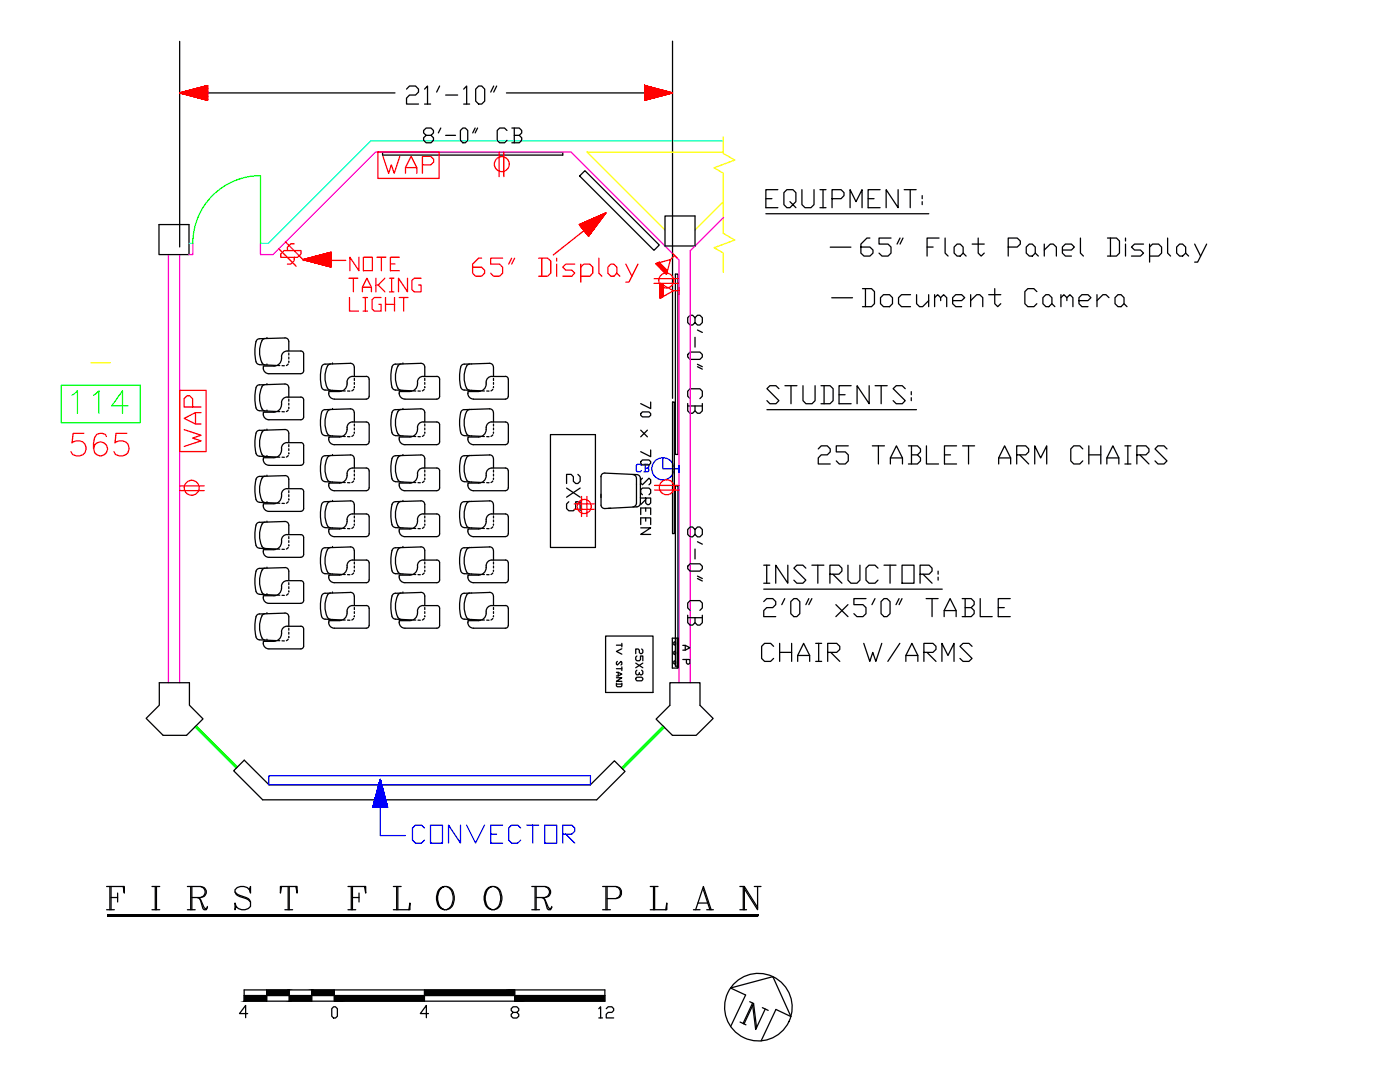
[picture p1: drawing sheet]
<svg xmlns="http://www.w3.org/2000/svg" width="279mm" height="216mm" viewBox="0 0 279 216" stroke-linecap="round" stroke-linejoin="round" font-family="sans-serif">
<defs><g id="words">
<text font-size="9.7" x="146.8" y="206.7">N</text>
<text font-size="8.8" x="171.1" y="53.6">65&quot; Flat Panel Display</text>
<text font-size="8.4" fill="#f00" x="93.5" y="57.5">65&quot; Display</text>
<text font-size="8.4" x="20.5" y="182.7">F I R S T F L O O R P L A N</text>
<text font-size="7.9" fill="#0f0" x="13.4" y="83.6">114</text>
<text font-size="7.9" fill="#f00" x="13.4" y="92.1">565</text>
<text font-size="7.5" x="151" y="133.3">CHAIR W/ARMS</text>
<g font-size="7.1">
<text x="80.1" y="21.9">21'-10&quot;</text>
<text x="152" y="42.7">EQUIPMENT:</text>
<text x="171.1" y="62.4">Document Camera</text>
<text x="152" y="81.8">STUDENTS:</text>
<text x="162.3" y="93.8">25 TABLET ARM CHAIRS</text>
<text x="151.7" y="117.5">INSTRUCTOR:</text>
<text x="151.7" y="124.2">2'0&quot; x5'0&quot; TABLE</text>
</g>
<text font-size="7.1" fill="#f00" x="75.5" y="36">WAP</text>
<text font-size="7.1" fill="#00f" x="81.5" y="169.3">CONVECTOR</text>
<text font-size="6.6" fill="#f00" x="41.3" y="90.3" transform="rotate(-90 41.3 90.3)">WAP</text>
<g font-size="6.2">
<text x="83.6" y="29.6">8'-0&quot; CB</text>
<text x="141.5" y="83.6" transform="rotate(-90 141.5 83.6)">8'-0&quot; CB</text>
<text x="141.5" y="125.9" transform="rotate(-90 141.5 125.9)">8'-0&quot; CB</text>
</g>
<g font-size="6.2" fill="#f00">
<text x="56.4" y="52.6">S</text>
<text x="68.8" y="55.4">NOTE</text>
<text x="68.8" y="59.6">TAKING</text>
<text x="117.1" y="103" transform="rotate(-90 117.1 103)">2X5</text>
</g>
<text font-size="5.7" fill="#f00" x="68.8" y="63.1">LIGHT</text>
<g font-size="5.3">
<text x="131.2" y="107.9" transform="rotate(-90 131.2 107.9)">70 x 70 SCREEN</text>
<text x="118.5" y="204.3">12</text>
</g>
<g font-size="4.4">
<text x="125.9" y="95.2">CB</text>
<text x="129.5" y="137.2" transform="rotate(-90 129.5 137.2)">25X30</text>
<text x="139" y="133.7" transform="rotate(-90 139 133.7)">A P</text>
</g>
<text font-size="2.6" fill="#ff0" x="17.3" y="73.7">-</text>
</g></defs>
<!-- layer: LOAD-BEARING -->
<path d="M35.9 18.5h42.9M35.9 8.3v41M101.1 18.5h33.1M134.2 8.2v71.3M31.7 44.8h6v6h-6zM132.7 43.1h6v6h-6zM31.8 136.2h6v4.5l2.7 2.7-3.3 3.3h-4.6l-3.4-3.4 2.6-2.6zM133.7 136.2h6v4.5l2.6 2.7-3.4 3.3h-4.7l-3.3-3.2 2.8-2.8zM46.6 153.8l2.1-2.1 5 4.9h64.1l4.8-4.8 2.1 2.1-5.6 5.7h-66.7z" fill="none" stroke="#000" stroke-width=".25"/>
<!-- layer: CLFUR -->
<g fill="none" stroke="#000" stroke-width=".25">
<path d="M76.3 30.4h36v.5h-36zM115.7 35.1l1-1 14.9 14.8-1.1 1.1zM134.8 54.7h.5v36h-.5zM152.8 42.7h32.6M165.7 49.3h4.1M166 59.4h4.1M51.1 72.2a.75 .75 0 0 0 .7 .5M51.1 77.4a8.2 8.2 0 0 0 .1 4.2l.6 .4M51.8 67.6a.75 .75 0 0 0-.7 .6l-.2 2.3 .2 1.7M51.8 76.8a.75 .75 0 0 0-.7 .6M51.8 76.8l5.4-.1 .4 .5v2M51.8 72.8l3.3 .1"/>
<path d="M52.3 72.4l.6 .4M52.9 67.5l-.2 .1a4.3 4.3 0 0 0-.7 4.2l.3 .6M52.9 76.7l-.2 .1a4.5 4.5 0 0 0-.4 4.8l.6 .4M53.3 72.8h.1M53.3 67.5h.1M53.3 76.8h.1M55.3 72.9h.5M56.3 73h.4M56.9 67.4l.5 .2 .2 .4v2M56.9 67.4l-5.1 .2M57.5 72.6l-.3 .3M57.6 72.1v.2"/>
<path d="M57.6 70.4v.4M57.6 71.2v.4M57.6 79.6v.5M60 70l.5 .3 .1 .3v3.4l-.3 .5h-.3M60 79.2l.3 .1 .3 .5v3.4M60 70h-2.7a1.21 1.21 0 0 0-1.1 1.6 1.49 1.49 0 0 1-1.5 1.4h-2.1a1.19 1.19 0 0 0 1.1 1.6h6.3M60 79.2h-2.7a1.19 1.19 0 0 0-1.1 1.6 1.54 1.54 0 0 1-1.5 1.4M64.9 72.6a.74 .74 0 0 0-.7 .6 8.2 8.2 0 0 0 .1 4.3l.6 .3 3.3 .2M65.6 78.5a1.13 1.13 0 0 0 1.1 1.1M66 72.6l-.3 .1a3.7 3.7 0 0 0-.8 3.5 1.82 1.82 0 0 0 .8 1.6l.3 .1M66.3 77.9h.1M66.4 72.6h.1"/>
<path d="M67.8 78.1h-2.2v.4M68.4 78h.5M69.3 76.6a1.49 1.49 0 0 1-1.5 1.5M69.3 76.2v.4M69.4 78h.4M69.9 72.5l.6 .2 .2 .3v2.1M69.9 72.5l-5 .2M70.4 75.1a1.13 1.13 0 0 0-1.1 1.1M70.4 75.1h2.7M70.6 77.7l-.4 .3M70.7 77.1v.3M70.7 75.5v.4"/>
<path d="M70.7 76.3v.4M73.1 75.1l.3 .1 .3 .5M73.7 79.1l-.1 .3-.5 .2-6.4 .1M73.7 75.7v3.4M80.1 72.6l-.3 .1a3.7 3.7 0 0 0-.8 3.5 1.82 1.82 0 0 0 .8 1.6l.3 .1M80.4 77.9h.1M80.4 72.6h.1M81.8 78.1h-2.1v.4M82.5 78h.5M83.4 78h.5M84 72.5l-5.1 .1a.74 .74 0 0 0-.7 .6 8.2 8.2 0 0 0 .1 4.3l.6 .3 3.3 .2M84 72.5l.5 .2 .2 .3 .1 2.1"/>
<path d="M84.4 75.1a1.19 1.19 0 0 0-1.1 1.5 1.54 1.54 0 0 1-1.5 1.5M84.5 75.1h2.7M84.7 77.7l-.4 .3M84.8 77.1v.3M84.8 75.5v.4M84.8 76.3v.4M87.2 75.1l.3 .1 .2 .5M87.7 75.7v3.4l-.2 .5-6.7 .1a1.18 1.18 0 0 1-1.1-1.2M93.8 72.6l-.3 .1a3.7 3.7 0 0 0-.8 3.5 1.57 1.57 0 0 0 1 1.7M94.1 77.9h.1M94.1 72.6h.1M95.5 78.1h-2.1v.4"/>
<path d="M96.2 78h.5M97.1 78h.5M98.2 75.1a1.21 1.21 0 0 0-1.2 1.5 1.49 1.49 0 0 1-1.5 1.5M98.2 75.1h2.7M98.4 77.7l-.4 .3M98.5 75.1l-.1-2.1-.3-.4h-5.4a.74 .74 0 0 0-.8 .6 8.2 8.2 0 0 0 .1 4.3l.6 .3 3.3 .2M98.5 77.1v.3M98.5 75.5v.4M98.5 76.3v.4M100.9 75.1l.5 .3v.3M101.5 75.7l-.1 3.4-.2 .5-6.7 .1a1.18 1.18 0 0 1-1.1-1.2M51.1 86.4a8.2 8.2 0 0 0 .1 4.3l.6 .3"/>
<path d="M51.8 85.9a.75 .75 0 0 0-.7 .5M51.8 95.1a.75 .75 0 0 0-.7 .5 8.2 8.2 0 0 0 .1 4.3l.6 .3M51.8 85.9l5.4-.1 .4 .5v2M51.8 95.1l5.4-.1 .4 .4v2.1M51.8 91l3.3 .2M51.8 82l3.3 .1M52.9 85.8l-.2 .1a4.3 4.3 0 0 0-.7 4.1l.4 .9 .5 .2M52.9 95l-.2 .1a4.3 4.3 0 0 0-.7 4.1l.4 .9 .5 .2M53.3 91.1h.1M53.3 85.8h.1M53.3 82h.1M53.3 95h.1"/>
<path d="M54.7 91.3h-2.1a1.18 1.18 0 0 0 1.1 1.5l6.3 .1M54.7 82.3h-2.1a1.18 1.18 0 0 0 1.1 1.5h6.3M55.3 91.2h.5M55.3 82.1h.5M56.2 99a1.49 1.49 0 0 1-1.5 1.5M56.3 91.2h.4M56.3 82.1l.4 .1M57.5 90.9l-.3 .3M57.5 81.8l-.3 .3M57.6 90.3v.3M57.6 81.3v.2M57.6 99.7v.1"/>
<path d="M57.6 80.5v.3M57.6 88.7v.4M57.6 89.5v.4M57.6 97.9v.4M57.6 98.7v.4M57.6 99.5v.2M60 88.3l.5 .3 .1 .3v3.4M60 97.5l.5 .3 .1 .3v3.4l-.3 .4-.3 .1M60 88.3h-2.7a1.19 1.19 0 0 0-1.1 1.5 1.54 1.54 0 0 1-1.5 1.5M60 97.5h-2.7a1.19 1.19 0 0 0-1.1 1.5M60.6 92.3l-.3 .5h-.3M60.6 83.2l-.3 .5-.3 .1"/>
<path d="M64.2 95.5a.75 .75 0 0 0 .7 .6l3.3 .2M64.9 81.7a.74 .74 0 0 0-.7 .6 8.2 8.2 0 0 0 .1 4.3l.6 .3 3.3 .2M64.9 90.9a.75 .75 0 0 0-.7 .6l-.3 2.3 .3 1.7M65.3 95.7l.7 .5M66 81.7l-.3 .1a3.7 3.7 0 0 0-.8 3.5 1.82 1.82 0 0 0 .8 1.6l.3 .1M66 90.9h-.3a3.7 3.7 0 0 0-.8 3.6l.4 1.2M66.3 96.2h.1M66.3 87h.1M66.4 81.7h.1M66.4 90.9h.1M66.7 97.9h6.4M67.8 87.2h-2.2a1.19 1.19 0 0 0 1.1 1.5"/>
<path d="M68.4 87.1h.5M68.4 96.3h.5M69.3 85.7a1.49 1.49 0 0 1-1.5 1.5M69.3 94.9a1.49 1.49 0 0 1-1.5 1.5h-2.2a1.19 1.19 0 0 0 1.1 1.5M69.3 85.3v.4M69.3 94.5v.4M69.4 87.1h.4M69.4 96.3h.4M69.9 81.6l.6 .2 .2 .3v2.1M69.9 90.8l.6 .2 .2 .3v2.1M69.9 99.9l.6 .2 .2 .4v2.1M69.9 81.6l-5 .1"/>
<path d="M69.9 90.8l-5 .1M69.9 99.9l-5 .2M70.4 84.2a1.13 1.13 0 0 0-1.1 1.1M70.4 84.2h2.7l.3 .1 .3 .5M70.6 86.8l-.4 .3M70.6 96l-.4 .3M70.7 86.2v.2M70.7 95.4v.3M70.7 84.6v.4M70.7 85.4v.4M70.7 93.8v.4M70.7 94.6v.4"/>
<path d="M73.7 88.1l-.3 .5-.3 .1h-6.4M73.7 97.3l-.1 .3-.5 .3M73.7 93.9l-.3-.4-.3-.1h-2.7a1.13 1.13 0 0 0-1.1 1.1M73.7 84.8v3.4M73.7 94v3.3M78.2 95.5a.75 .75 0 0 0 .7 .6l3.3 .2M79.4 95.7l.7 .5M80.1 90.9h-.3a3.7 3.7 0 0 0-.8 3.6l.4 1.2M80.1 81.7l-.3 .1a3.7 3.7 0 0 0-.8 3.5 1.82 1.82 0 0 0 .8 1.6l.3 .1M80.4 96.2h.1M80.4 87h.1M80.4 90.9h.1"/>
<path d="M80.4 81.7h.1M82.5 96.3h.5M82.5 87.1h.5M83.3 94.5a1.13 1.13 0 0 1 1.2-1.1h2.7l.5 .3v3.6l-.2 .5-.3 .1M83.3 94.5a1.58 1.58 0 0 1-1.5 1.9h-2.1a1.21 1.21 0 0 0 1.1 1.5h6.4M83.4 96.3h.5M83.4 87.1h.5M84 99.9l-5.1 .2a.75 .75 0 0 0-.7 .6 8.2 8.2 0 0 0 .1 4.2l.6 .4 3.3 .1M84 90.8l-5.1 .1a.75 .75 0 0 0-.7 .6l-.2 2.3 .2 1.7M84 81.6l-5.1 .1a.74 .74 0 0 0-.7 .6 8.2 8.2 0 0 0 .1 4.3l.6 .3 3.3 .2M84 99.9l.5 .2 .2 .4 .1 2.1M84 90.8l.5 .2 .2 .3 .1 2.1"/>
<path d="M84 81.6l.5 .2 .2 .3 .1 2.1M84.4 84.2a1.19 1.19 0 0 0-1.1 1.5 1.54 1.54 0 0 1-1.5 1.5M84.5 84.2h2.7l.5 .3v3.9l-.5 .3h-6.4a1.21 1.21 0 0 1-1.1-1.5h2.1M84.7 96l-.4 .3M84.7 86.8l-.4 .3M84.8 95.4v.3M84.8 86.2v.2M84.8 84.6v.4M84.8 85.4v.4M84.8 93.8v.4M84.8 94.6v.4M91.9 95.5a.75 .75 0 0 0 .7 .6l3.3 .2"/>
<path d="M93.1 95.7l.6 .5M93.4 96.8a1.13 1.13 0 0 0 1.1 1.1h6.4M93.8 81.7l-.3 .1a3.7 3.7 0 0 0-.8 3.5 1.57 1.57 0 0 0 1 1.7M93.8 90.9h-.3a3.7 3.7 0 0 0-.8 3.6l.4 1.2M94.1 96.2h.1M94.1 87h.1M94.1 81.7h.1M94.1 90.9h.1M95.5 87.2h-2.1v.4M96.2 87.1h.5M96.2 96.3h.5M97 94.5a1.55 1.55 0 0 1-1.5 1.9h-2.1v.4"/>
<path d="M97.1 87.1h.5M97.1 96.3h.5M97.7 90.8l.5 .2 .2 .3 .1 2.1M97.7 90.8l-5 .1a.75 .75 0 0 0-.8 .6l-.2 2.3 .2 1.7M98.2 84.2a1.21 1.21 0 0 0-1.2 1.5 1.49 1.49 0 0 1-1.5 1.5M98.2 93.4a1.13 1.13 0 0 0-1.2 1.1M98.2 84.2h2.7l.5 .3v3.9l-.5 .3h-6.4a1.13 1.13 0 0 1-1.1-1.1M98.2 93.4h2.7l.5 .3v3.6l-.2 .5-.3 .1M98.4 86.8l-.4 .3M98.4 96l-.4 .3M98.5 84.2l-.1-2.1-.3-.4h-5.4a.74 .74 0 0 0-.8 .6 8.2 8.2 0 0 0 .1 4.3l.6 .3 3.3 .2M98.5 86.2v.2"/>
<path d="M98.5 95.4v.3M98.5 84.6v.4M98.5 85.4v.4M98.5 93.8v.4M98.5 94.6v.4M109.9 86.7h8.9v22.5h-8.9zM120 95.1v5.7M120.7 94.4l6.4 .3M120.7 94.4l-.5 .2-.3 .5M134.2 80.2h.4v26.3h-.4zM153.1 81.7h29.8M51.8 113.4a.75 .75 0 0 0-.7 .6 8.2 8.2 0 0 0 .1 4.2l.6 .4"/>
<path d="M51.8 104.2a.74 .74 0 0 0-.7 .6 8.2 8.2 0 0 0 .1 4.2l.6 .4M51.8 113.4l5.4-.1 .4 .5v2.1M51.8 104.2l5.4-.1 .4 .5v2.1M51.8 118.6l3.3 .1M51.8 100.2l3.3 .2M51.8 109.4l3.3 .1M52.5 119.3a1.13 1.13 0 0 0 1.2 1.1h6.3M52.9 113.4h-.2a4.3 4.3 0 0 0-.7 4.2l.4 .8 .5 .2M52.9 104.2h-.2a4.3 4.3 0 0 0-.7 4.2l.4 .8 .5 .2M53.3 118.7h.1M53.3 113.4h.1M53.3 100.3h.1"/>
<path d="M53.3 104.2h.1M53.3 109.5h.1M54.7 100.5h-2.1a1.19 1.19 0 0 0 1.1 1.5h6.3M55.3 118.7l.5 .1M55.3 100.4h.5M55.3 109.6h.5M56.2 107.8a1.62 1.62 0 0 1-1.5 1.9h-2.1a1.19 1.19 0 0 0 1.1 1.5h6.3M56.3 118.8h.4M56.3 100.4l.4 .1M56.3 109.6h.4M57.5 118.5l-.3 .3M57.5 100.1l-.3 .3"/>
<path d="M57.5 109.2l-.3 .4M57.6 117.9v.2M57.6 108.7v.2M57.6 107.1v.4M57.6 107.9v.3M57.6 116.3v.4M57.6 117.1v.4M60 115.9l.5 .2 .1 .3v3.4M60 106.7l.3 .1 .3 .4M60 115.9h-2.7a1.19 1.19 0 0 0-1.1 1.5 1.54 1.54 0 0 1-1.5 1.5h-2.1v.4M60 106.7h-2.7a1.13 1.13 0 0 0-1.1 1.1M60.6 119.8l-.3 .5-.3 .1"/>
<path d="M60.6 110.6l-.1 .3-.5 .3M60.6 107.3v3.3M64.2 113.9a.75 .75 0 0 0 .7 .6l3.3 .1M64.9 109.3a.75 .75 0 0 0-.7 .6l-.3 2.3 .3 1.7M64.9 100.1a.75 .75 0 0 0-.7 .6 8.2 8.2 0 0 0 .1 4.2l.6 .4 3.3 .1M64.9 118.4a.75 .75 0 0 0-.7 .5l-.3 2.3 .3 1.8M65.3 118.8a5.2 5.2 0 0 0 0 4.4M66 109.2l-.3 .1a3.7 3.7 0 0 0-.8 3.5 1.61 1.61 0 0 0 1.1 1.7M66 100.1h-.3a3.7 3.7 0 0 0-.8 3.5 1.61 1.61 0 0 0 1.1 1.7M66 118.3l-.7 .5M66.3 105.3h.1M66.3 114.5h.1"/>
<path d="M66.4 109.2h.1M66.4 100.1h.1M66.4 118.3h.1M67.8 105.6h-2.2a1.19 1.19 0 0 0 1.1 1.5M68.4 114.6h.5M68.4 105.4l.5 .1M69.3 113.3a1.52 1.52 0 0 1-1.5 1.5h-2.2a1.18 1.18 0 0 0 1.1 1.5M69.3 104a1.49 1.49 0 0 1-1.5 1.5M69.3 103.7v.4M69.3 112.9v.4M69.4 114.7h.4M69.4 105.5h.4"/>
<path d="M69.9 109.1l.6 .2 .2 .4v2.1M69.9 118.2l.6 .2 .2 .3v2.1M69.9 109.1l-5 .2M69.9 118.2l-5 .2M70.6 114.3l-.4 .3M70.6 105.1l-.4 .3M70.7 113.9v.1M70.7 104.6v.2M70.7 103v.4M70.7 103.8v.3M70.7 112.1v.4M70.7 112.9v.4"/>
<path d="M70.7 113.8v.1M73.7 115.7l-.3 .5-.3 .1h-6.4M73.7 112.3l-.3-.5-.3-.1-2.7 .1a1.09 1.09 0 0 0-1.1 1.1M73.7 106.5l-.3 .5-.3 .1h-6.4M73.7 103.1l-.3-.5h-.3h-2.7a1.09 1.09 0 0 0-1.1 1.1M73.7 103.1v3.4M73.7 112.3v3.4M78.2 113.9a.75 .75 0 0 0 .7 .6l3.3 .1M78.9 118.4a.75 .75 0 0 0-.7 .5l-.2 2.3 .2 1.8M78.9 109.3a.75 .75 0 0 0-.7 .6l-.2 2.3 .2 1.7M79.4 118.8a5.2 5.2 0 0 0 0 4.4M79.7 114.8l2.1-.1a1.56 1.56 0 0 0 1.5-1.8 1.1 1.1 0 0 1 1.2-1.1l2.7-.1 .5 .3v4l-.5 .3h-6.4a1.21 1.21 0 0 1-1.1-1.5z"/>
<path d="M80.1 118.3l-.7 .5M80.1 100.1h-.3a3.7 3.7 0 0 0-.8 3.5 1.61 1.61 0 0 0 1.1 1.7M80.1 109.2l-.3 .1a3.7 3.7 0 0 0-.8 3.5 1.61 1.61 0 0 0 1.1 1.7M80.4 105.3h.1M80.4 114.5h.1M80.4 118.3h.1M80.4 100.1h.1M80.4 109.2h.1M82.5 105.4l.5 .1M82.5 114.6h.5M83.3 104a1.49 1.49 0 0 1-1.5 1.5M83.3 104.1a1.16 1.16 0 0 1 1.2-1.5h2.7l.5 .2v4l-.5 .3h-6.4a1.21 1.21 0 0 1-1.1-1.5h2.1"/>
<path d="M83.4 105.5h.5M83.4 114.7h.5M84 118.2l-5 .2M84 109.1l-5 .2M84 118.2l.5 .2 .2 .3 .1 2.1M84 109.1l.5 .2 .2 .4 .1 2.1M84.7 105.1l-.4 .3M84.7 114.3l-.4 .3M84.8 104.6v.2M84.8 113.9v.1M84.8 103v.4M84.8 103.8v.3"/>
<path d="M84.8 112.1v.4M84.8 112.9v.4M84.8 113.8v.1M91.9 113.9a.75 .75 0 0 0 .7 .6l3.3 .1M92.7 109.3a.75 .75 0 0 0-.8 .6l-.2 2.3 .2 1.7M92.7 118.4a.75 .75 0 0 0-.8 .5l-.2 2.3 .2 1.8M92.7 109.3l5.4-.1 .3 .5 .1 2.1M92.7 118.4l5.4-.1 .3 .4 .1 2.1M93.1 118.8a5.2 5.2 0 0 0 0 4.4M93.8 109.2l-.3 .1a3.7 3.7 0 0 0-.8 3.5 1.63 1.63 0 0 0 1 1.7M93.8 100.1h-.3a3.7 3.7 0 0 0-.8 3.5 1.63 1.63 0 0 0 1 1.7M93.8 118.3l-.7 .5"/>
<path d="M94.1 105.3h.1M94.1 114.5h.1M94.1 109.2h.1M94.1 100.1h.1M94.1 118.3h.1M95.5 105.6h-2.1v.4M96.2 114.6h.5M96.2 105.4l.5 .1M97 104a1.49 1.49 0 0 1-1.5 1.5M97.1 114.7h.5M97.1 105.5h.5M98.2 111.7a1.21 1.21 0 0 0-1.2 1.6 1.49 1.49 0 0 1-1.5 1.4l-2.1 .1v.3"/>
<path d="M98.2 102.5a1.21 1.21 0 0 0-1.2 1.6M98.2 111.8l2.7-.1 .5 .3v4l-.5 .3h-6.4a1.13 1.13 0 0 1-1.1-1.2M98.2 102.6h2.7l.5 .2v4l-.5 .3h-6.4a1.13 1.13 0 0 1-1.1-1.2M98.4 114.3l-.4 .3M98.4 105.1l-.4 .3M98.5 113.9v.1M98.5 102.6l-.1-2.1-.3-.5-5.4 .1a.75 .75 0 0 0-.8 .6 8.2 8.2 0 0 0 .1 4.2l.6 .4 3.3 .1M98.5 104.6v.2M98.5 103v.4M98.5 103.8v.3M98.5 112.1v.4M98.5 112.9v.4"/>
<path d="M98.5 113.8v.1M119.9 100.8a.75 .75 0 0 0 .8 .7l6.4-.4M121.9 101.4l-.5 .1M152.4 117.6h35.6M51.8 122.5a.75 .75 0 0 0-.7 .6 7.1 7.1 0 0 0 .2 4.4l.5 .2M51.8 122.5l5.4-.1 .4 .5v2.1M51.8 127.7l3.3 .1M52.5 128.3a1.13 1.13 0 0 0 1.2 1.2h6.3M52.9 122.4l-.2 .1a4.3 4.3 0 0 0-.7 4.2l.4 .8 .5 .2M53.3 127.7h.1M53.3 122.4h.1M55.3 127.8h.5"/>
<path d="M56.3 127.9h.4M57.3 124.9a1.19 1.19 0 0 0-1.1 1.6 1.54 1.54 0 0 1-1.5 1.5h-2.1v.4M57.3 125h2.7M57.5 127.5l-.3 .3M57.6 127v.2M57.6 125.3v.5M57.6 126.2v.3M60 124.9l.5 .3 .1 .3v3.4l-.3 .5-.3 .1M64.2 123a.75 .75 0 0 0 .7 .5l3.3 .2M65.3 123.2l.7 .4M66.3 123.6h.1M68.4 123.7h.5"/>
<path d="M69.3 122.3a1.52 1.52 0 0 1-1.5 1.5h-2.2a1.18 1.18 0 0 0 1.1 1.5M69.3 122v.3M69.4 123.7l.4 .1M70.6 123.4l-.4 .3M70.7 123v.1M70.7 121.2v.4M70.7 122v.4M70.7 122.9v.1M73.7 124.8l-.3 .5h-.3h-6.4M73.7 121.4l-.3-.5-.3-.1h-2.7a1.09 1.09 0 0 0-1.1 1.2M73.7 121.4v3.4M78.2 123a.75 .75 0 0 0 .7 .5l3.3 .2"/>
<path d="M79.4 123.2l.7 .4M79.7 123.8h2.1a1.56 1.56 0 0 0 1.5-1.8 1.1 1.1 0 0 1 1.2-1.2h2.7l.5 .3v4l-.5 .2h-6.4a1.21 1.21 0 0 1-1.1-1.5zM80.4 123.6h.1M82.5 123.7h.5M83.4 123.7l.5 .1M84.7 123.4l-.4 .3M84.8 123v.1M84.8 121.2v.4M84.8 122v.4M84.8 122.9v.1M91.9 123a.75 .75 0 0 0 .7 .5l3.3 .2M93.1 123.2l.6 .4"/>
<path d="M94.1 123.6h.1M96.2 123.7h.5M97.1 123.7l.5 .1M98.2 120.8a1.21 1.21 0 0 0-1.2 1.5 1.49 1.49 0 0 1-1.5 1.5h-2.1v.4M98.2 120.8h2.7l.5 .3v4l-.5 .2h-6.4a1.13 1.13 0 0 1-1.1-1.1M98.4 123.4l-.4 .3M98.5 123v.1M98.5 121.2v.4M98.5 122v.4M98.5 122.9v.1M120.9 126.9h9.4v11.3h-9.4zM123 134.2h.4l.7 .3-.7 .4h-.4"/>
<path d="M123 135.2h1.1l-1.1 .8h1.1M123 136.3v.6l.2 .1h.7l.2-.1v-.6M123 128.7h1.1M123 133.4h1.1M123 136.5h1.1M123.2 132l-.2 .2v.3l.2 .2 .7-.7 .2 .2v.3l-.2 .2M123.4 134.2v.7M124.1 129.5l-1.1 .5 1.1 .5M124.1 128.4v.7M124.1 133.1v.7M134.8 132.9v-35.9h.5v35.9"/>
</g>
<!-- layer: WALLS -->
<path d="M33.6 50.8v85.4M35.9 50.8v85.4M38.5 48.6v2.2h-.8M52 48.6v2.2h2.5l20.5-20.5h39l21.5 21.6v84.3M144.4 43.4l-6.6 6.6v86.2" fill="none" stroke="#f0f" stroke-width=".25"/>
<!-- layer: STAIRS -->
<path d="M144.4 28.1h-70.4l-20.4 20.5h-1.6M37.7 48.6h.8" fill="none" stroke="#0ff" stroke-width=".25"/>
<!-- layer: OPENINGS -->
<path d="M52 48.5v-13.4a13.5 13.5 0 0 0-13.5 13.4M38.9 145.1l8.2 8.2M39 144.9l8.2 8.3M39.2 144.8l8.2 8.2M132.3 144.9l-8.3 8.3M132.5 145l-8.3 8.4M132.6 145.2l-8.3 8.3" fill="none" stroke="#0f0" stroke-width=".25"/>
<!-- layer: ELECT -->
<g fill="none" stroke="#f00" stroke-width=".25">
<path d="M75.4 30.3h12.2v5.3h-12.2zM99.6 30.4v4.8M100.5 30.4v4.8M60.5 52h8.5M121 42.5l-10.6 8.4M130.5 55.6h4.9M130.5 56.5h4.9M130.9 52.6h.9M131 52.7h.8M131 52.7h.9M131.1 52.8h.9M131.1 52.6h.6"/>
<path d="M131.1 52.8l.9 .1M131.2 52.9h.8M131.2 52.9l.9 .1M131.3 53h.9M131.3 52.5h.3M131.4 53.1h.8M131.4 53.1h.9M131.5 53.2h.9M131.5 52.5h.1M131.5 53.2l.9 .1M131.6 52.4h.1M131.6 52.4l1.6 1.6 .6-2.2-2.9 .8 2.1 2.1 .2-.7"/>
<path d="M131.6 53.3h.8M131.6 53.3h.9M131.7 53.4h.9M131.7 59.5h.1M131.7 57.6l.6 .7-.6-.6M131.7 57.6l.6 .6M131.7 57.5l.6 .6M131.7 57.4l.6 .6M131.7 57.3l.6 .6-.6-.6M131.7 57.2l.6 .7M131.7 57.2l.6 .6M131.7 57.1l.6 .6"/>
<path d="M131.7 57l.6 .6-.6-.7 .6 .6M131.7 56.8l.6 .6M131.7 56.7l.6 .6M131.7 56.7l.6 .6-.6-.7 .6 .6M131.7 56.5l.6 .7M131.7 57.8l.6 .7M131.7 57.9l.6 .6M131.7 58l.6 .6M131.7 58.1l.6 .7M131.7 58.2l.6 .6M131.7 58.3l.6 .6M131.7 58.4l.6 .6"/>
<path d="M131.7 58.6l.6 .6M131.7 58.7l.6 .5M131.7 58.7l.5 .5-.5-.4M131.7 58.9l.5 .3M131.7 58.9l.4 .4M131.7 59l.4 .3M131.7 59l.3 .3M131.7 59.1l.3 .3M131.7 59.1l.3 .3-.3-.2M131.7 59.3l.2 .1-.2-.1M131.7 59.4l.1 .1M131.8 53.5h.9"/>
<path d="M131.8 53.6h.9M131.9 53.6h.8M131.9 56.6l.4 .5M131.9 53.6l.9 .1M131.9 59.4l-.2-.2 .2 .2M132 56.7l.3 .3-.3-.3M132 53.7h.9M132.1 53.8h.8M132.1 56.7l.2 .3M132.1 53.8h.9M132.2 53.9h.9M132.2 56.8l.1 .1v-.1"/>
<path d="M132.3 54h.8M132.3 54h.9M132.3 56.9h.1M132.3 56.9v2.3l2.1-1.2-2.7-1.5v3l.6-.3-.6-.6M132.3 58.1l-.6-.6 .6 .7M132.3 57.4l-.6-.6 .6 .7M132.3 59l-.6-.6 .6 .7M132.4 54.1h.8M132.5 54.2h.7M132.5 54.2h.6M132.6 54.3h.5M132.7 54.4h.4"/>
<path d="M132.8 54.5h.3M132.9 54.6h.1M133 54.7h.1M134.1 50.5l1 1M134.4 58h1.1M134.6 51l-.8 .8M135.5 57.3v1.4M35.9 77.9h5.2v12.2h-5.2zM35.9 97h4.8M35.9 97.9h4.8M130.6 96.9h5M130.6 97.8h5"/>
<circle cx="100.1" cy="32.8" r="1.49"/>
<circle cx="133" cy="56" r="1.49"/>
<circle cx="38.3" cy="97.3" r="1.49"/>
<circle cx="133.1" cy="97.2" r="1.49"/>
</g>
<!-- layer: CLOCK -->
<g fill="none" stroke="#00f" stroke-width=".25">
<path d="M132.3 91.4v2.2h2.2M134.5 93.6h1M135.5 92.8v1.5"/>
<circle cx="132.3" cy="93.5" r="2.21"/>
</g>
<!-- layer: MATCHLINES -->
<path d="M144.4 27.3v3.3l2.2 1.3-4.1 1.6 1.9 1.1v12l2.2 1.3-4.1 1.5 1.9 1.1v3.8" fill="none" stroke="#ff0" stroke-width=".25"/>
<!-- layer: CHASES -->
<path d="M144.4 30.3h-27.3l15.6 15.6M144.4 40.3l-5.7 5.6" fill="none" stroke="#ff0" stroke-width=".25"/>
<!-- layer: TITLEBLOCK -->
<g fill="none" stroke="#000" stroke-width=".25">
<path d="M21.5 182.6h129.7zM21.5 182.6h129.7M21.5 182.7h129.7M21.5 182.7h129.7zM48.7 197.5h72v2.3h-72zM48.7 198.6h72M53.2 197.5v2.3M57.7 197.5v2.3M62.2 197.5v2.3M66.7 197.5v2.3M84.7 197.5v2.3M102.7 197.5v2.3"/>
<path d="M145.8 197.1l8.4-2.2 3.6 7.9M151.2 182.6h-129.7h129.7M151.2 182.7h-129.7h129.7M49.4 202.2h-1.6l1.2-1.6v2.5M66.6 200.9h.4l.3 .4v1.5l-.3 .3h-.4l-.4-.3v-1.5zM85.5 202.2h-1.6l1.2-1.6v2.5M102.4 202l-.4-.4v-.3l.4-.4h.7l.4 .4v.3l-.4 .4h-.7l-.4 .4v.4l.4 .3h.7l.4-.3v-.4l-.4-.4"/>
<circle cx="151.4" cy="201" r="6.7"/>
</g>
<g fill="#000" stroke="#000" stroke-width=".2">
<path d="M48.7 198.6v1.2l4.5-1.2zM48.7 199.8l4.5-1.2v1.2zM53.2 198.6v1.2z"/>
<path d="M57.7 198.6v1.2l4.5-1.2zM57.7 199.8l4.5-1.2v1.2z"/>
<path d="M53.2 198.6h4.5v-1.1zM53.2 197.5h4.5l-4.5 1.1z"/>
<path d="M62.2 197.5l4.5 1.1h-4.5zM62.2 197.5l4.5 1.1v-1.1z"/>
<path d="M66.7 198.6v1.2l18-1.2zM66.7 199.8l18-1.2v1.2z"/>
<path d="M84.7 197.5v1.1l18-1.1zM84.7 198.6l18-1.1v1.1z"/>
<path d="M102.7 198.6v1.2l18-1.2zM102.7 199.8l18-1.2v1.2z"/>
</g>
<!-- layer: DIMENSIONS -->
<g fill="none" stroke="#f00" stroke-width=".25">
<path d="M35.9 18.5l5.5-1.4v2.9zM35.9 18.5h.1M36 18.5h.1M36.1 18.5l-.1 .1v-.1M36.2 18.5l-.2 .1M36.2 18.5l-.2 .1 .2-.1M36.2 18.6l.4-.2-.3 .2M36.3 18.4l-.2 .2M36.3 18.4l-.2 .2 .2-.2M36.4 18.4l-.2 .2 .2-.2M36.4 18.4l-.2 .2M36.5 18.7l.5-.5-.5 .5"/>
<path d="M36.7 18.3l-.4 .4 .4-.4M36.7 18.3l-.4 .4 .3-.4M36.7 18.3l-.3 .4 .3-.4M36.9 18.3l-.5 .4M37 18.2l-.5 .5 .5-.5M37.1 18.2l-.5 .5M37.2 18.2l-.6 .5M37.3 18.2l-.6 .6 .6-.6M37.3 18.9l1.2-1-1.1 1M37.3 18.1l-.6 .7M37.4 18.1l-.7 .7 .7-.7M37.4 18.1l-.6 .7 .6-.7"/>
<path d="M37.5 18.1l-.7 .7M37.5 18.1l-.6 .7M37.7 18.1l-.8 .7 .8-.7M37.7 18.1l-.8 .7M37.7 18l-.7 .8M37.8 18l-.8 .8 .9-.8M37.9 18l-.9 .9 .9-.9M38 18l-.9 .9 .9-.9M38 18l-.9 .9M38.1 17.9l-.9 1M38.2 17.9l-1 1M38.2 17.9l-1 1 1-1"/>
<path d="M38.2 17.9l-.9 1 1-1M38.3 17.9l-1 1M38.3 17.9l-1 1 1-1M38.5 17.8l-1.1 1.1 1.1-1.1M38.6 17.8l-1.1 1.2 1.1-1.2M38.7 17.8l-1.3 1.2 1.2-1.2M38.7 17.8l-1.2 1.2M38.7 17.8l-1.2 1.2 1.2-1.2M38.8 19.3l2.2-2.1-2.1 2.1M38.8 17.8l-1.2 1.2 1.2-1.2M38.9 17.7l-1.3 1.3 1.3-1.3M39 17.7l-1.3 1.3 1.4-1.3-1.3 1.4"/>
<path d="M39 17.7l-1.3 1.3 1.3-1.3M39.1 19.4l2.3-2.3-2.3 2.3M39.2 17.7l-1.4 1.4 1.4-1.4M39.2 19.4l2.2-2.2-2.2 2.2M39.2 17.7l-1.4 1.4M39.3 17.6l-1.5 1.5 1.5-1.5M39.3 17.6l-1.4 1.5M39.4 19.5l2-2.1-2 2.1M39.4 19.5l2-2-2 2M39.5 17.6l-1.6 1.5M39.5 19.5l1.9-1.9-1.9 1.9M39.6 17.5l-1.6 1.6 1.6-1.5"/>
<path d="M39.6 19.5l1.8-1.8-1.8 1.8M39.6 17.5l-1.6 1.6 1.5-1.5M39.6 17.5l-1.5 1.6M39.7 17.5l-1.6 1.6 1.6-1.6M39.7 19.5l1.7-1.7-1.7 1.7M39.7 17.5l-1.6 1.6zM39.8 19.6l1.6-1.7-1.6 1.7M39.8 17.5l-1.6 1.7 1.6-1.7M39.9 17.5l-1.7 1.7 1.7-1.7M39.9 19.6l1.5-1.5-1.5 1.5M40 19.6l1.4-1.4-1.4 1.4M40 17.4l-1.8 1.8 1.8-1.7"/>
<path d="M40 17.4l-1.8 1.8 1.7-1.7M40.1 17.4l-1.8 1.8M40.1 17.4l-1.8 1.8 1.8-1.8M40.1 19.7l1.3-1.4-1.3 1.4M40.1 17.4l-1.7 1.8M40.1 19.7l1.3-1.3-1.2 1.3M40.2 17.4l-1.8 1.8 1.9-1.8-1.8 1.8M40.3 19.7l1.1-1.1-1.1 1.1M40.3 19.7l1.1-1-1 1M40.4 19.7l1-1-1 1M40.5 17.3l-1.9 2 1.9-2M40.5 19.8l.9-1-.8 1"/>
<path d="M40.5 17.3l-2 1.9 1.9-1.9M40.6 19.8l.8-.9-.8 .9M40.6 19.8l.8-.8-.8 .8M40.7 17.3l-2.1 2 2-2M40.7 19.8l.7-.6-.6 .6M40.7 19.8l.7-.6-.7 .6M40.8 17.3l-2.1 2M40.8 17.2l-2.1 2.1 2.1-2.1M40.8 19.9l.6-.7-.6 .7M40.8 17.2l-2 2.1M40.9 17.2l-2.1 2.1 2.1-2.1M40.9 19.9l.5-.6-.5 .6"/>
<path d="M40.9 19.9l.5-.5-.4 .5M41 17.2l-2.1 2.1 2.2-2.1M41 19.9l.4-.4-.4 .4M41.1 17.1l-2.2 2.2 2.2-2.1M41.1 19.9l.3-.3-.3 .3M41.1 19.9l.3-.2-.2 .2M41.2 17.1l-2.3 2.2M41.2 17.1l-2.2 2.3 2.2-2.3M41.2 20l.2-.2-.2 .2M41.3 17.1l-2.3 2.3M41.3 20l.1-.1-.1 .1M41.3 17.1l-2.2 2.3"/>
<path d="M41.3 20h.1M41.4 17.1l-2.3 2.3 2.3-2.3M41.4 17.1l-2.2 2.3 2.2-2.2M41.4 17.3l-2.1 2.2M41.4 17.4l-2.1 2.1 2.1-2.1M41.4 17.4l-2 2.1 2-2M41.4 17.5l-2 2M41.4 17.7l-1.8 1.8 1.8-1.8M41.4 17.8l-1.8 1.7 1.8-1.7M41.4 17.8l-1.7 1.8zM41.4 18l-1.5 1.6M41.4 18.1l-1.5 1.5 1.5-1.5"/>
<path d="M41.4 18.1l-1.5 1.5 1.5-1.4M41.4 18.3l-1.3 1.3M41.4 18.4l-1.3 1.3 1.3-1.3M41.4 18.5l-1.2 1.2M41.4 18.6l-1.1 1.1M41.4 18.8l-1 .9M41.4 18.8l-.9 .9 .9-.9M41.4 19l-.8 .8M41.4 19.1l-.7 .7 .7-.7M41.4 19.1l-.7 .7M41.4 19.3l-.6 .6M41.4 19.5l-.4 .4"/>
<path d="M41.4 19.5l-.4 .4 .4-.4M41.4 19.6l-.3 .3M41.4 19.8l-.1 .2 .1-.2M41.4 19.9l-.1 .1M41.4 17.1l-2.3 2.3M41.4 17.4l-2.1 2.1M41.4 17.7l-1.8 1.8M41.4 17.8l-1.7 1.8M41.4 18.1l-1.5 1.5M41.4 18.4l-1.2 1.3M41.4 19.7l-.2 .3M128.7 19.6l2-2-2 2"/>
<path d="M128.7 19.3l1.7-1.8-1.7 1.8M128.7 19.2l1.6-1.7-1.6 1.7M128.7 19.1l1.5-1.6-1.5 1.6M128.7 18.9l1.4-1.4-1.4 1.4M128.7 18.7l1.2-1.3-1.2 1.3M128.7 18.5l1.1-1.1-1.1 1.1M128.7 18.3l.9-1-.9 1M128.7 18.2l.9-.9-.9 1M128.7 18.2l.8-.9-.8 .9M128.7 18.1l.8-.8-.8 .8M128.7 18l.7-.7-.7 .7M128.7 17.7l.4-.5-.4 .5"/>
<path d="M128.7 17.5l.3-.3-.3 .4M128.7 17.5l.3-.3-.3 .3M128.7 17.4l.2-.3-.2 .3M128.7 17.3l.1-.2-.1 .2M128.7 17.2v-.1v.1M128.7 17.1h.1M128.8 20l2.2-2.3-2.2 2.3M128.8 17.1l-.1 .1 .1-.1M128.8 17.1l-.1 .1M128.8 20l2.3-2.3-2.3 2.3M128.8 17.1l-.1 .3 .2-.3M128.9 19.9l2.2-2.2-2.2 2.2"/>
<path d="M128.9 17.1l-.2 .3 .2-.3M129.1 17.2l-.4 .4zM129.1 19.9l2.2-2.1-2.2 2.1M129.2 19.9l2.1-2.1-2.1 2.1M129.2 17.2l-.5 .5 .5-.5M129.2 17.2l-.5 .6M129.2 17.2l-.5 .6 .5-.6M129.3 17.3l-.6 .6 .6-.6M129.3 19.8l2-2-2.1 2.1M129.3 17.2l-.6 .7M129.3 19.8l2.1-2-2.1 2M129.4 17.3l-.7 .6"/>
<path d="M129.4 19.8l2-2-2 2M129.4 17.3l-.7 .7M129.5 19.8l1.9-2-1.9 2M129.5 17.3l-.8 .8M129.5 19.8l2-2-2 2M129.5 17.3l-.8 .9M129.7 17.3l-1 1.1 1-1.1M129.7 17.3l-1 1.1M129.7 19.7l1.9-1.9-1.9 1.9M129.7 17.4l-1 1 1-1M129.8 19.7l1.8-1.8-1.8 1.8M129.8 17.4l-1.1 1.2"/>
<path d="M129.8 19.7l1.9-1.8-1.9 1.8M129.9 17.4l-1.2 1.2 1.2-1.2M129.9 19.7l1.8-1.8-1.8 1.8M129.9 17.4l-1.2 1.3M130 17.4l-1.3 1.3 1.3-1.3M130 19.7l1.7-1.8-1.8 1.8M130 17.4l-1.3 1.4M130 19.6l1.8-1.7-1.8 1.7M130 17.4l-1.3 1.5 1.4-1.4M130.1 19.6l1.7-1.7-1.7 1.7M130.1 17.5l-1.4 1.4M130.2 17.5l-1.5 1.5 1.5-1.5"/>
<path d="M130.2 17.5l-1.5 1.5M130.2 17.5l-1.5 1.6 1.5-1.6M130.2 19.6l1.7-1.7-1.6 1.7M130.3 17.5l-1.6 1.6M130.3 17.5l-1.6 1.7M130.4 19.6l1.6-1.7-1.6 1.7M130.4 17.5l-1.7 1.8 1.7-1.8M130.4 19.5l1.6-1.6-1.6 1.6M130.5 17.5l-1.8 1.8 1.8-1.8M130.5 17.5l-1.8 1.9M130.5 17.6l-1.8 1.8 1.8-1.8M130.5 17.6l-1.8 1.9 1.9-1.9"/>
<path d="M130.6 17.6l-1.9 1.9M130.6 19.5l1.5-1.5-1.4 1.5M130.7 17.6l-2 2.1M130.7 17.6l-2 2.2M130.8 19.5l1.4-1.5-1.4 1.5M130.8 17.6l-2.1 2.2 2.2-2.1M130.9 17.7l-2.2 2.2 2.2-2.2M130.9 17.7l-2.2 2.2M130.9 17.7l-2.2 2.3 2.2-2.3M131 19.4l1.3-1.4-1.4 1.4M131 17.7l-2.3 2.3M131 19.4l1.4-1.3-1.4 1.3"/>
<path d="M131.1 19.4l1.3-1.3-1.3 1.3M131.1 17.7l-2.3 2.3M131.1 17.7l-2.2 2.2 2.3-2.2-2.1 2.2M131.3 19.3l1.2-1.2-1.2 1.2M131.4 17.8l-2.1 2M131.4 19.3l1.2-1.2-1.2 1.2M131.5 17.8l-2 2M131.5 19.3l1.1-1.2-1.1 1.2M131.5 17.8l-1.8 1.9M131.6 17.8l-1.9 1.9M131.6 19.2l1.1-1.1-1.1 1.1M131.6 17.8l-1.8 1.9"/>
<path d="M131.7 19.2l1-1.1-1.1 1.1M131.7 19.2l1.1-1-1.1 1M131.8 17.9l-1.7 1.7M131.8 17.9l-1.6 1.7 1.7-1.7M131.8 19.2l1-1-.9 1M131.9 17.9l-1.6 1.7 1.7-1.7M132 19.1l.9-.9-.9 .9M132 18l-1.5 1.5M132.1 18l-1.6 1.5 1.7-1.5-1.5 1.5M132.1 19.1l.9-.9-.9 .9M132.1 19.1l.9-.9-.8 .9M132.2 18l-1.3 1.4"/>
<path d="M132.2 19.1l.9-.9-.8 .9M132.3 19l.8-.8-.7 .8M132.3 18l-1.4 1.4M132.4 19l.8-.7-.8 .7M132.5 18.1l-1.4 1.3M132.6 18.1l-1.3 1.2M132.6 19l.6-.7-.7 .7M132.6 19l.7-.7-.7 .7M132.7 18.9l.6-.6-.6 .6M132.7 18.1l-1.2 1.2M132.8 18.2l-1.1 1M132.8 18.2l-1 1"/>
<path d="M132.8 18.9l.6-.6-.5 .6M132.9 18.2l-1 1M132.9 18.9l.6-.6-.6 .6M132.9 18.2l-.9 .9M133 18.9l.5-.5-.6 .5M133 18.2l-.9 .9M133 18.9l.5-.5-.5 .5M133.1 18.2l-.9 .9M133.1 18.8l.5-.4-.5 .4M133.2 18.3l-.8 .7M133.3 18.3l-.8 .7M133.3 18.8l.4-.4-.4 .4"/>
<path d="M133.3 18.3l-.6 .6M133.4 18.3l-.6 .6M133.4 18.8l.4-.4-.4 .4M133.4 18.3l-.5 .6M133.5 18.4l-.5 .5M133.5 18.4l-.4 .4M133.6 18.7l.2-.3-.2 .3M133.6 18.4l-.4 .4M133.7 18.4l-.3 .4M133.8 18.4l-.3 .3 .3-.3M133.8 18.6l.1-.1-.2 .2M133.9 18.4l-.3 .3"/>
<path d="M133.9 18.6l.1-.1-.1 .1M134 18.6l.1-.1-.1 .1M134 18.5l-.2 .1M134.2 18.5l-5.5 1.5M134.2 18.5l-5.5-1.4v2.9M41.4 20h.1M62.8 52.4l1.7-1.7-1.7 1.7M62.9 52.5l1.8-1.8-1.7 1.8M63.6 51l-1.3 1.3 1.2-1.3M63.6 51l-1.3 1.3 1.3-1.3M63.7 51l-1.4 1.3M63.7 50.9l-1.3 1.4"/>
<path d="M63.8 52.7l2.3-2.3-2.3 2.3M63.8 50.9l-1.4 1.4M63.9 50.9l-1.5 1.4M63.9 50.9l-1.4 1.4 1.4-1.4M63.9 50.9l-1.4 1.4M64 50.9l-1.5 1.4 1.5-1.4M64 52.7l2.1-2-2.1 2M64.1 52.7l2-1.9-2 1.9M64.1 50.9l-1.5 1.4M64.2 50.8l-1.6 1.6 1.6-1.6M64.2 52.8l1.9-1.9-1.9 1.9M64.2 50.8l-1.6 1.6"/>
<path d="M64.3 52.8l1.8-1.8-1.8 1.8M64.4 50.8l-1.7 1.6M64.4 50.8l-1.6 1.6 1.7-1.6M64.4 52.9l1.7-1.7-1.6 1.7M64.5 52.9l1.6-1.6-1.6 1.6M64.6 50.7l-1.7 1.7 1.7-1.7M64.6 50.7l-1.8 1.7M64.6 50.7l-1.7 1.8M64.7 50.7l-1.8 1.8 1.8-1.8M64.8 52.9l1.3-1.3-1.3 1.3M64.8 50.7l-1.8 1.8 1.8-1.8M64.8 52.9l1.3-1.2-1.3 1.2"/>
<path d="M64.8 53l1.3-1.3-1.2 1.3M64.9 50.7l-1.9 1.8 1.9-1.8M64.9 50.6l-1.8 1.9M64.9 53l1.2-1.1-1.2 1.1M65 50.6l-1.9 1.9M65 50.6l-1.9 1.9 1.9-1.9M65 53l1.1-1.1-1.1 1.1M65.1 53l1-1-1 1M65.1 50.6l-1.9 1.9 1.9-1.9M65.2 50.6l-2 1.9 1.9-1.9M65.2 50.5l-2 2 2-1.9M65.2 53.1l.9-.9-.9 .9"/>
<path d="M65.3 50.5l-2.1 2M65.3 50.5l-2 2.1 2-2.1M65.4 53.1l.7-.7-.7 .7M65.4 50.5l-2.1 2.1M65.4 50.5l-2 2.1 2-2.1M65.4 53.1l.7-.6-.7 .6M65.5 50.5l-2.1 2.1 2.1-2.1M65.5 53.1l.6-.5-.6 .5M65.5 53.1l.6-.5-.5 .5M65.6 50.5l-2.2 2.1M65.6 50.4l-2.1 2.2 2.1-2.1M65.7 50.4l-2.2 2.2"/>
<path d="M65.7 53.2l.4-.3-.4 .3M65.7 50.4l-2.1 2.2 2.2-2.2M65.7 53.2l.4-.3-.3 .3M65.8 50.4l-2.2 2.2 2.2-2.2M65.9 53.2l.2-.1-.1 .2M65.9 50.4l-2.3 2.2 2.2-2.2M65.9 50.4l-2.2 2.2 2.3-2.2M66 50.4l-2.3 2.3M66 53.3l.1-.1-.1 .1M66 53.3h.1M66 50.3l-2.3 2.4 2.4-2.4M66.1 50.4l-2.3 2.3"/>
<path d="M66.1 50.5l-2.3 2.2M66.1 50.5l-2.2 2.2M66.1 50.6l-2.2 2.1M66.1 50.7l-2.1 2 2.1-2M66.1 50.8l-2 1.9M66.1 50.8l-2 2 2-1.9M66.1 50.9l-1.9 1.9M66.1 51l-1.9 1.8 1.9-1.8M66.1 51.1l-1.8 1.7M66.1 51.2l-1.8 1.6M66.1 51.3l-1.6 1.6 1.6-1.6M66.1 51.4l-1.5 1.5 1.5-1.5"/>
<path d="M66.1 51.4l-1.5 1.5M66.1 51.5l-1.4 1.4M66.1 51.6l-1.4 1.3 1.4-1.3M66.1 51.7l-1.3 1.2 1.3-1.2M66.1 51.8l-1.2 1.2M66.1 51.9l-1.1 1.1 1.1-1.1M66.1 52l-1.1 1 1.1-1M66.1 52l-.9 1M66.1 52.2l-.9 .8M66.1 52.2l-.8 .9M66.1 52.3l-.8 .8 .8-.8M66.1 52.3l-.8 .8"/>
<path d="M66.1 52.4l-.8 .7 .8-.7M66.1 52.5l-.6 .6M66.1 52.8l-.5 .4 .5-.5-.5 .4 .5-.4-.5 .4 .5-.4-.5 .4M66.1 53l-.3 .2 .3-.2M66.1 53.2h.1M66.1 50.3l-5.6 1.5M66.1 50.3v3l-5.6-1.5M66.1 50.8l-2 2M66.1 51l-1.8 1.8M66.1 51.6l-1.4 1.3M66.1 51.9l-1.1 1.1M66.1 52l-1.1 1"/>
<path d="M66.1 52.6l-.5 .5M66.1 53.3h-.1M115.6 44.8l3.3 .4M115.6 44.8l5.3-2.3-3.4 4.6zM115.7 44.8l3.2 .4-3.2-.4M115.7 44.9l3.1 .4-3.1-.4M115.7 44.8l3.2 .3M115.7 44.9l3.1 .4M115.8 45l3 .4-3-.4M115.8 45l3 .3M115.8 45l2.9 .4-2.9-.4M115.8 45.1l2.9 .3"/>
<path d="M115.8 44.7l3.2 .4M115.9 44.7l3.1 .3M115.9 45.1l2.8 .3M115.9 45.1l2.8 .4-2.8-.4M115.9 45.2l2.8 .3M116 45.2l2.6 .4-2.6-.3M116 44.7l3 .3M116 44.6l3 .4M116 44.6l3 .4-2.9-.4M116 45.3l2.5 .4M116.1 44.6l3 .4-3-.4M116.1 45.4l2.4 .3-2.4-.3"/>
<path d="M116.1 45.4l2.4 .3M116.1 44.6l3 .3-3-.3M116.2 44.6l2.9 .3M116.2 45.5l2.2 .3-2.2-.3M116.2 45.5l2.2 .3M116.2 44.6l2.9 .3-2.9-.3M116.2 45.6l2.2 .2-2.2-.2 2.2 .2-2.1-.2M116.3 44.5l2.8 .4-2.9-.3M116.3 45.7l2.1 .2-2.1-.2M116.3 44.5l2.8 .4-2.8-.4M116.3 45.7l2 .2M116.4 45.7l1.9 .3-1.9-.2"/>
<path d="M116.4 45.8l1.8 .3-1.7-.3M116.5 45.9l1.7 .2M116.5 44.5l2.7 .3-2.8-.3M116.5 45.9l1.7 .2-1.7-.2M116.5 44.4l2.8 .3M116.5 46l1.7 .2M116.6 44.4l2.7 .3-2.7-.3M116.6 46.1l1.6 .1M116.6 44.4l2.7 .3M116.6 46.1l1.5 .1M116.7 44.3l2.6 .3-2.6-.3M116.7 46.1l1.4 .2"/>
<path d="M116.7 46.2l1.3 .1-1.3-.1M116.7 46.2l1.3 .2M116.7 44.3l2.6 .3-2.5-.3M116.8 46.2l1.2 .2M116.8 46.3l1.2 .1M116.8 46.3l1.1 .2-1.1-.2M116.8 46.4l1.1 .1-1-.1M116.9 46.4l1 .1-1-.1M116.9 44.2l2.5 .3-2.5-.2M116.9 46.5l1 .1-1-.1M116.9 44.2l2.5 .3-2.4-.3M116.9 46.5l1 .1"/>
<path d="M117 44.2l2.4 .3M117 44.2l2.4 .3-2.3-.3M117 46.6h.8M117.1 44.2l2.4 .2M117.1 46.7h.7l-.7-.1 .7 .1M117.1 46.7l.6 .1M117.1 46.7l.6 .1-.6-.1M117.1 46.7l.6 .1-.5-.1M117.2 46.8h.5M117.2 46.8l.4 .1-.4-.1M117.2 44.1l2.3 .3M117.2 46.9h.4h-.3"/>
<path d="M117.3 44.1l2.2 .3-2.3-.3M117.3 46.9h.3h-.3M117.3 44.1l2.2 .2-2.2-.2M117.3 47h.2h-.2M117.3 44.1l2.3 .2M117.3 47h.2M117.4 47v.1M117.4 47h.1M117.4 47.1h.1M117.5 47.1h.1M117.5 44l2.1 .2-2.2-.2M117.6 44l2.1 .2"/>
<path d="M117.6 43.9l2.1 .3M117.7 43.9l2 .2-2-.2M117.7 43.9l2 .2M117.8 43.9l1.9 .2M117.8 46.6l-.8-.1 .8 .1M117.9 43.8l1.8 .2-1.8-.2M117.9 43.8l1.9 .2-1.9-.2M117.9 43.8l1.9 .2-1.8-.2M118 43.8l1.8 .2M118 46.4l-1.2-.2 1.2 .2M118 43.8l1.8 .2-1.8-.2M118.1 46.2l-1.5-.1 1.5 .2"/>
<path d="M118.2 46.1l-1.7-.2 1.7 .2M118.2 43.7l1.7 .2-1.8-.1M118.3 46l-1.9-.3 1.9 .3M118.3 43.6l1.6 .2-1.6-.2M118.4 43.6l1.5 .2-1.6-.2M118.4 43.6l1.6 .2-1.6-.2M118.4 43.6l1.6 .2M118.5 45.7l-2.3-.2 2.3 .3M118.5 43.6l1.5 .1M118.5 43.5l1.5 .2-1.5-.2M118.6 43.5l1.4 .2-1.4-.2M118.6 43.5l1.4 .2"/>
<path d="M118.6 45.5l-2.6-.3 2.6 .3M118.6 43.5l1.4 .1M118.7 43.5l1.4 .1M118.8 43.4l1.3 .2-1.4-.1M118.8 43.4l1.3 .2-1.3-.2M118.8 43.4l1.3 .2M118.9 45.2l-3.2-.3 3.2 .4M118.9 43.4l1.2 .1-1.2-.1M118.9 45.2l-3.3-.4 3.3 .4M118.9 43.4l1.3 .1M119 45.1l-3.2-.3 3.1 .3M119 43.3l1.2 .2"/>
<path d="M119.1 43.3l1.1 .1M119.2 43.3l1 .1-1.1-.1M119.2 44.8l-2.8-.3 2.8 .3M119.2 43.2l1 .2-1-.1M119.3 43.2l1 .1-1.1-.1M119.3 43.2l1 .1M119.4 43.2h1M119.4 44.6l-2.6-.3 2.5 .3M119.5 43.1l.9 .1M119.5 43.1l.9 .1-.9-.1M119.6 43.1h.8M119.7 43l.7 .1-.7-.1"/>
<path d="M119.7 43l.8 .1-.7-.1M119.8 43l.7 .1-.7-.1M119.9 42.9l.6 .2M120 42.9l.5 .1-.5-.1M120.2 42.8l.4 .1h-.6M120.2 42.8l.4 .1-.4-.1M120.2 42.8h.5h-.5M120.3 42.8h.4M120.4 42.7l.3 .1-.3-.1M120.4 42.7h.3M120.5 42.7h.2M120.5 42.7h.2h-.2"/>
<path d="M120.5 42.7h.3h-.3M120.6 42.7h.2h-.2M120.6 42.6h.2M120.7 42.6h.1M120.8 42.5v.1M120.8 42.5h.1"/>
</g>
<!-- layer: HEATING -->
<g fill="none" stroke="#00f" stroke-width=".25">
<path d="M53.7 154.8h64.1v1.8h-64.1zM74.7 160l1.2 1.1M74.7 160l1.1 1.1M74.7 159.9l1.2 1.2-1.2-1.2M74.7 159.9l1.2 1.2M74.8 159.7l1.3 1.4-1.3-1.4M74.8 159.8l1.3 1.3M74.8 159.7l1.4 1.4-1.4-1.4M74.8 159.7l1.4 1.4M74.8 159.7l1.3 1.4M74.8 159.6l1.5 1.5-1.5-1.5M74.8 159.4l1.7 1.7"/>
<path d="M74.8 159.5l1.5 1.6M74.9 159.3l1.7 1.8-1.7-1.7M74.9 159.3l1.8 1.8-1.8-1.8M74.9 159.3l1.7 1.8M74.9 159.2l1.9 1.9-1.9-1.9M74.9 159.2l1.9 1.9M74.9 159.1l2 2-2-1.9M74.9 159.1l2 2M75 159.1l1.9 2-1.9-2M75 159l2.1 2.1M75 159l2 2.1M75 158.9l2.2 2.2"/>
<path d="M75 158.8l2.3 2.3-2.3-2.3M75 158.8l2.3 2.3-2.3-2.2M75 158.8l2.2 2.3-2.2-2.2M75.1 158.6l2.2 2.3M75.1 158.5l2.1 2.1M75.1 158.5l2.1 2.2M75.2 158.1l1.8 1.8M75.2 158l1.8 1.9-1.8-1.8M75.2 157.9l1.8 1.7M75.2 158l1.8 1.7M75.3 157.9l1.6 1.5M75.3 157.8l1.6 1.6"/>
<path d="M75.3 157.7l1.6 1.6-1.6-1.5M75.3 157.6l1.6 1.6M75.3 157.6l1.6 1.6-1.6-1.6M75.3 157.6l1.5 1.5M75.4 157.5l1.4 1.5M75.4 157.5l1.4 1.4M75.4 157.4l1.4 1.4M75.4 157.4l1.3 1.3M75.4 157.3l1.3 1.3M75.4 157.2l1.3 1.3M75.4 157.2l1.2 1.1M75.5 157.1l1.1 1.2"/>
<path d="M75.5 157l1.1 1.1M75.5 156.9l1 1.1M75.5 157l1 1M75.5 156.8l1 1.1M75.5 156.8l1 .9M75.6 156.8l.9 .9M75.6 156.7l.8 .8M75.6 156.5l.7 .8M75.7 156.3l.6 .7M75.7 156.3l.5 .4M75.7 156.1l.5 .6-.5-.5M75.7 156.1l.5 .5"/>
<path d="M75.8 156l.3 .4-.3-.4M75.8 155.8l.3 .3-.3-.3M75.8 155.7l.2 .1M75.9 155.5l1.4 5.6h-2.9zM75.9 155.6v-.1v11.2h5M75.9 155.7v-.1v.2M76 155.9l-.2-.2 .2 .2M76.1 156.2l-.3-.3 .3 .3M76.1 156.3l-.3-.3 .3 .3M76.1 156.5l-.4-.4 .5 .4M76.1 156.4l-.4-.3 .4 .4M76.2 156.8l-.5-.5 .5 .6"/>
<path d="M76.3 156.9l-.6-.6 .6 .6M76.3 157.1l-.7-.6 .7 .7M76.3 157.1l-.7-.6 .7 .8M76.3 157.2l-.7-.7 .7 .7M76.4 157.3l-.8-.7 .8 .7M76.4 157.4l-.8-.8 .8 .8M76.4 157.4l-.8-.8 .8 .9M76.4 157.5l-.8-.8 .8 .8M76.4 157.6l-.8-.9 .9 .9M76.4 157.6l-.8-.9 .8 .9M76.5 157.8l-1-1 1 1M76.5 157.9l-1-1 1 1"/>
<path d="M76.6 158.1l-1.1-1.1 1.1 1.1M76.6 158l-1.1-1 1.1 1.1M76.6 158.2l-1.1-1.1 1.1 1.1M76.7 158.5l-1.3-1.3 1.3 1.3M76.7 158.6l-1.3-1.3 1.3 1.3M76.7 158.7l-1.3-1.3 1.4 1.4M76.7 158.7l-1.3-1.3 1.3 1.3M76.8 158.9l-1.4-1.4 1.4 1.4M76.8 159l-1.4-1.5 1.4 1.5M76.8 159.1l-1.5-1.5 1.5 1.5M76.9 159.4l-1.6-1.6 1.6 1.6M77 159.6l-1.8-1.7 1.8 1.8"/>
<path d="M77 159.7l-1.8-1.7 1.8 1.8M77 159.9l-1.8-1.8 1.9 2M74.4 161.1h.1M74.4 161l.2 .1-.2-.1M74.4 161l.1 .1M74.5 160.9l.2 .2-.2-.2M74.5 160.9l.1 .2M74.5 160.8l.2 .3-.2-.2M74.5 160.8l.3 .3M74.5 160.8l.3 .3-.3-.3M74.5 160.7l.4 .4M74.5 160.6l.6 .5-.6-.4"/>
<path d="M74.5 160.5l.6 .6M74.6 160.5l.6 .6-.6-.6M74.6 160.5l.5 .6-.5-.6M74.6 160.5l.6 .6M74.6 160.4l.8 .7M74.6 160.4l.7 .7-.7-.7M74.6 160.4l.6 .7M74.6 160.3l.8 .8M74.6 160.3l.8 .8-.8-.8M74.7 160.2l.9 .9M74.7 160.2l.8 .9M74.7 160.1l1 1-1-1"/>
<path d="M74.7 160l1 1.1-1-1M74.7 161.1l-.2-.3 .3 .3M74.8 161.1l-.3-.4 .3 .4M75.1 161.1l-.5-.6 .5 .6M75.2 161.1l-.6-.7 .6 .7M75.4 161.1l-.8-.8 .9 .8M75.5 161.1l-.8-.9 .8 .9M75.7 161.1l-1-1.1 1.1 1.1M75.8 161.1l-1.1-1.1 1.1 1.1M75.9 161.1l-1.1-1.3 1.2 1.3-1.2-1.3 1.3 1.3M76.1 161.1l-1.3-1.4 1.4 1.4M76.2 161.1l-1.4-1.5 1.4 1.5"/>
<path d="M76.4 161.1l-1.6-1.6 1.7 1.6M76.5 161.1l-1.6-1.7 1.6 1.7M77 161.1l-2-2.1 2 2.1M77 161.1l-2-2.1 2.1 2.1M77.1 160l-1.9-1.8 1.9 1.9M77.1 160.1l-1.9-1.9 1.9 2M77.1 160.2l-1.9-1.9 1.9 2M77.1 161.1l-2.1-2.2 2.2 2.2M77.1 160.2l-1.9-2 1.9 2.1M77.2 160.3l-2.1-2 2.1 2M77.2 160.3l-2.1-2 2.1 2.1M77.2 160.4l-2.1-2.1 2.1 2.2"/>
<path d="M77.2 160.4l-2.1-2 2.1 2.1M77.2 160.5l-2.1-2.1 2.1 2.1M77.2 160.6l-2.1-2.1 2.1 2.1M77.2 160.6l-2.1-2.1 2.1 2.2M77.3 160.7l-2.2-2.2 2.2 2.2M77.3 160.8l-2.2-2.2 2.2 2.2M77.3 160.9l-2.2-2.2 2.2 2.3M77.3 161l-2.3-2.3 2.3 2.3M77.3 161l-2.2-2.3 2.2 2.3M77.3 161.1l-2.3-2.3 2.3 2.3"/>
</g>
<!-- layer: NUMBERS -->
<path d="M12.2 76.9h15.8v7.5h-15.8z" fill="none" stroke="#0f0" stroke-width=".25"/>
<use href="#words"/>
</svg>
